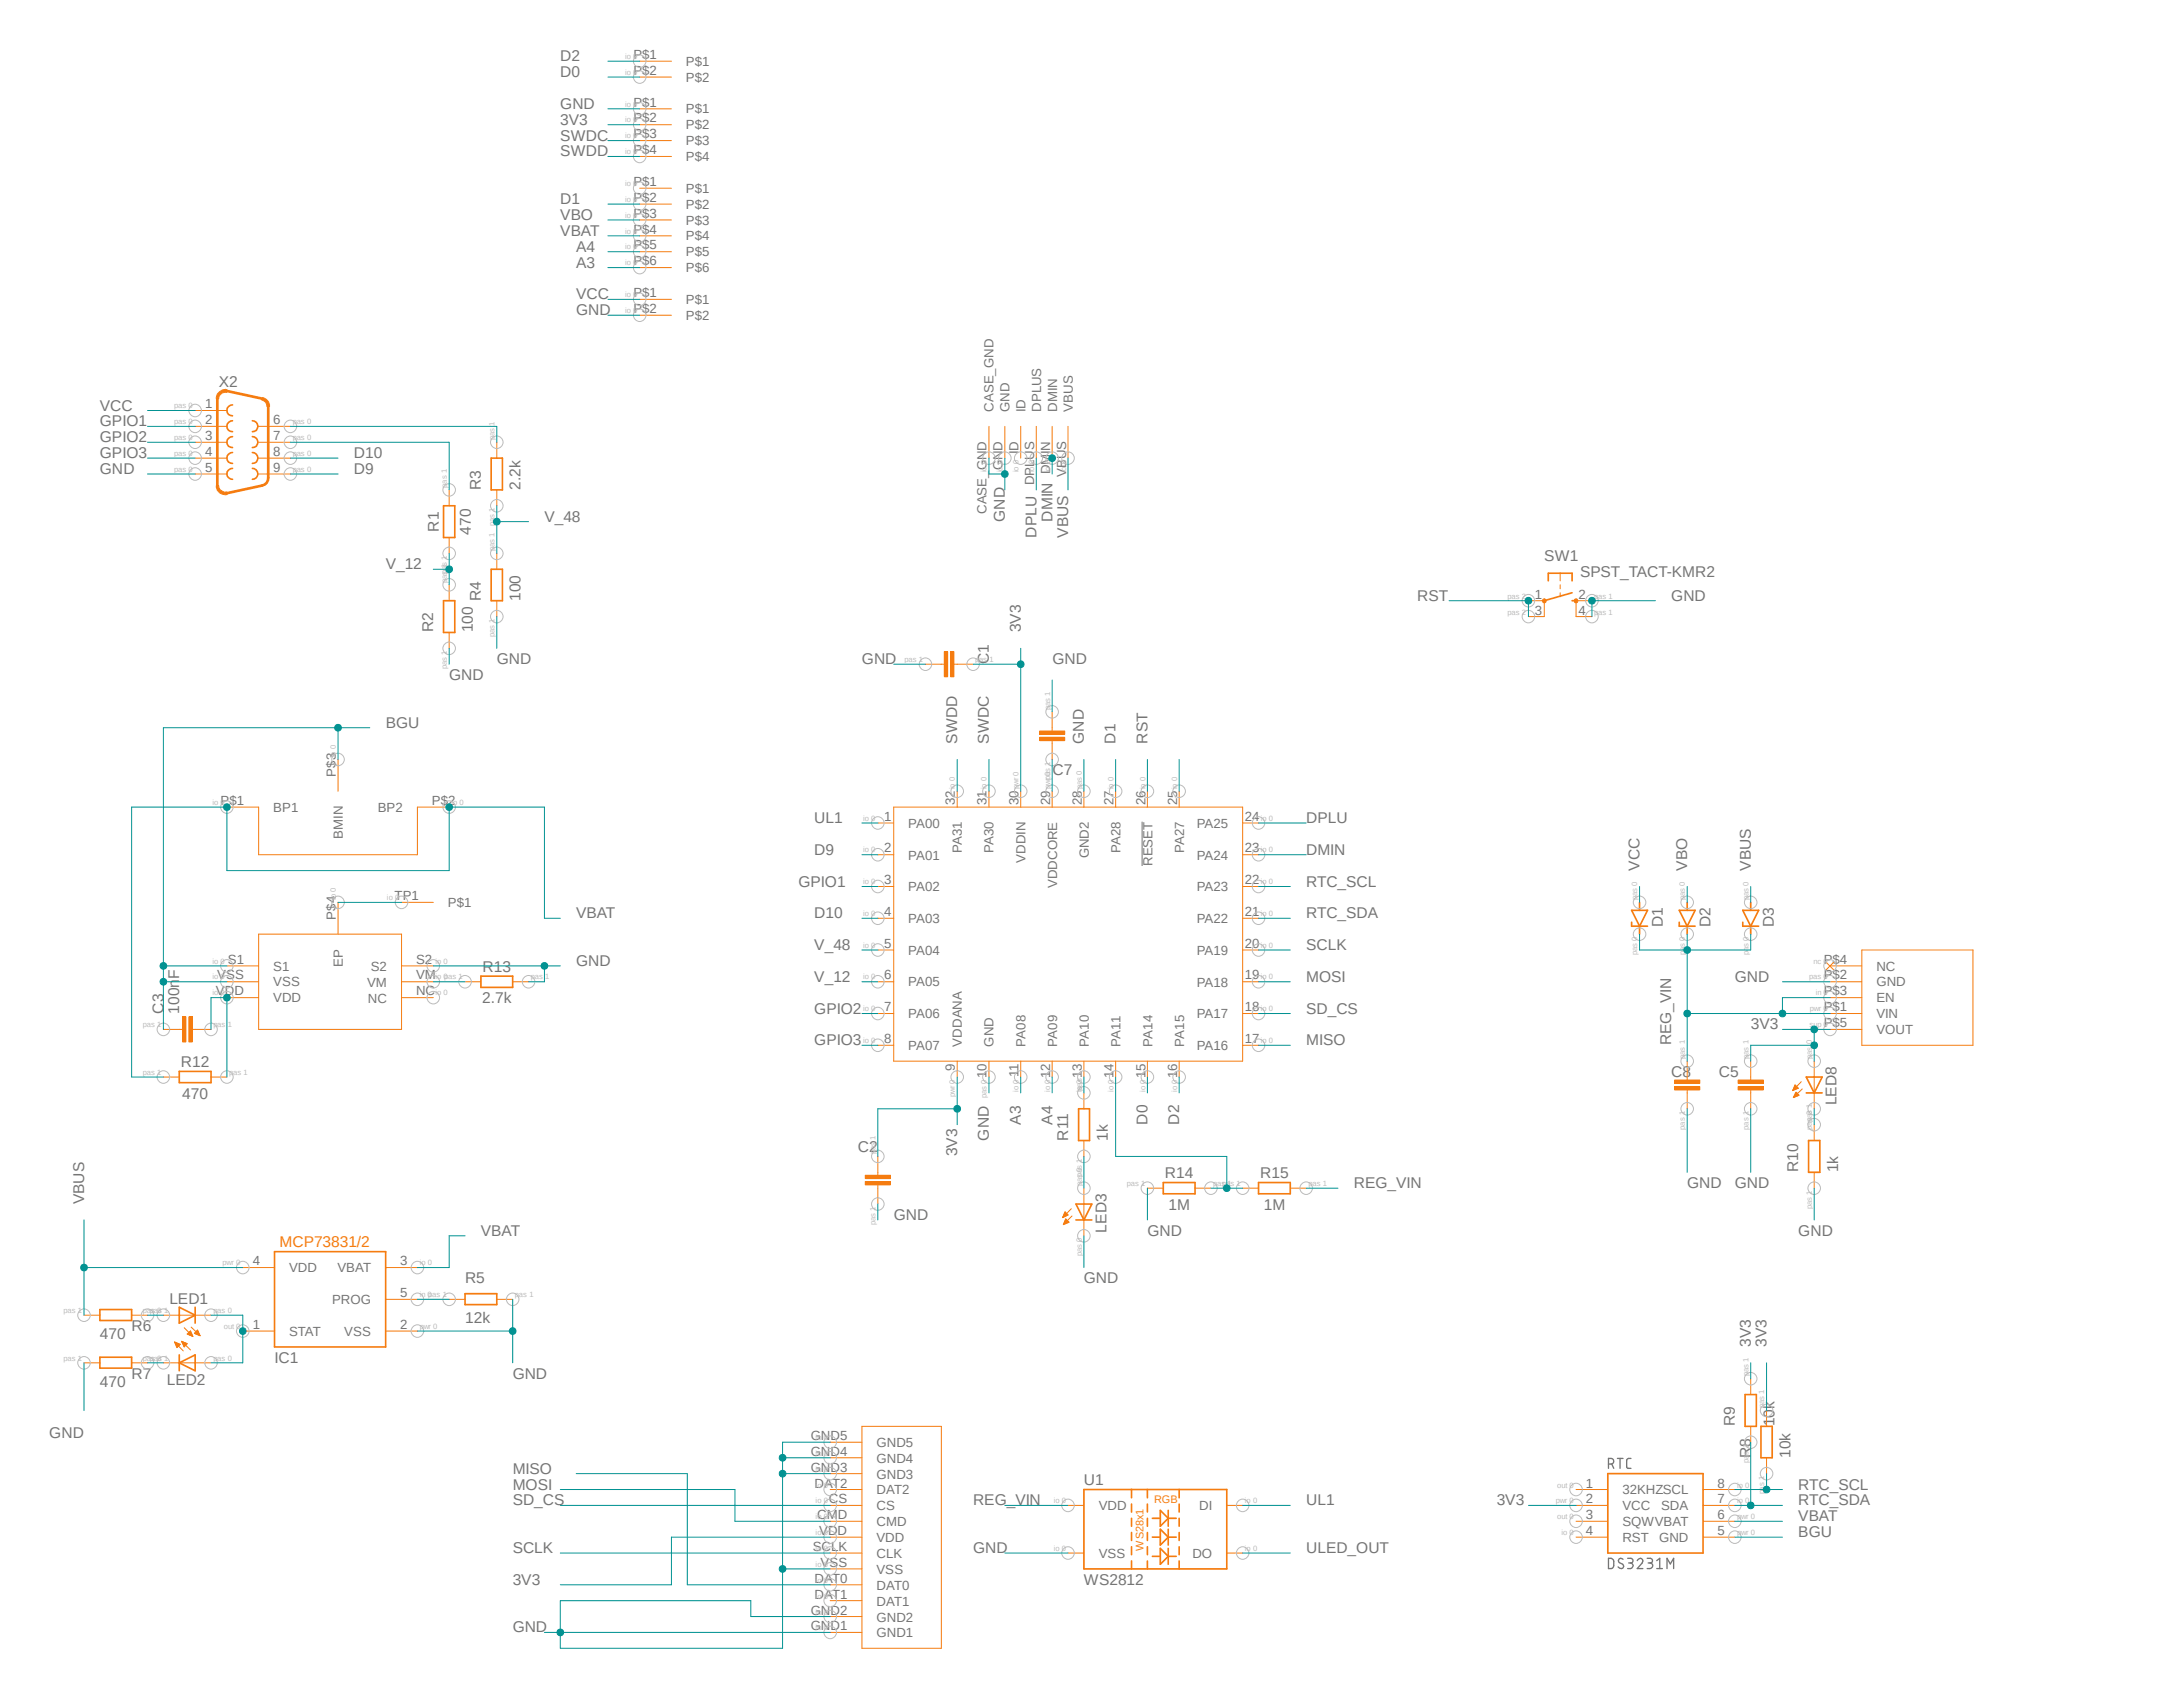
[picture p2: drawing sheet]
<svg xmlns="http://www.w3.org/2000/svg" width="279mm" height="216mm" viewBox="0 0 279 216" stroke-linecap="round" stroke-linejoin="round" font-family="sans-serif">
<defs><g id="words">
<g font-size="2" fill="#757575">
<text x="71.7" y="7.8">D2</text>
<text x="71.7" y="9.9">D0</text>
<text x="71.7" y="18">SWDC</text>
<text x="71.7" y="16">3V3</text>
<text x="71.7" y="13.9">GND</text>
<text x="71.7" y="20">SWDD</text>
<text x="71.7" y="28.2">VBO</text>
<text x="71.7" y="26.1">D1</text>
<text x="71.7" y="30.2">VBAT</text>
<text x="73.7" y="32.2">A4</text>
<text x="73.7" y="34.2">A3</text>
<text x="73.7" y="40.3">GND</text>
<text x="73.7" y="38.3">VCC</text>
<text x="12.8" y="52.5">VCC</text>
<text x="28" y="49.5">X2</text>
<text x="12.8" y="54.6">GPIO1</text>
<text x="12.8" y="56.6">GPIO2</text>
<text x="12.8" y="58.6">GPIO3</text>
<text x="45.3" y="58.6">D10</text>
<text x="12.8" y="60.7">GND</text>
<text x="45.3" y="60.7">D9</text>
<text x="61.6" y="62.7" transform="rotate(-90 61.6 62.7)">R3</text>
<text x="66.6" y="62.7" transform="rotate(-90 66.6 62.7)">2.2k</text>
<text x="56.2" y="68" transform="rotate(-90 56.2 68)">R1</text>
<text x="60.2" y="68.4" transform="rotate(-90 60.2 68.4)">470</text>
<text x="69.7" y="66.8">V_48</text>
<text x="128.6" y="66.8" transform="rotate(-90 128.6 66.8)">GND</text>
<text x="132.7" y="68.8" transform="rotate(-90 132.7 68.8)">DPLU</text>
<text x="134.7" y="66.8" transform="rotate(-90 134.7 66.8)">DMIN</text>
<text x="136.7" y="68.8" transform="rotate(-90 136.7 68.8)">VBUS</text>
<text x="197.7" y="71.8">SW1</text>
<text x="49.4" y="72.9">V_12</text>
<text x="61.6" y="76.9" transform="rotate(-90 61.6 76.9)">R4</text>
<text x="66.6" y="76.9" transform="rotate(-90 66.6 76.9)">100</text>
<text x="181.4" y="76.9">RST</text>
<text x="202.2" y="73.9">SPST_TACT-KMR2</text>
<text x="213.9" y="76.9">GND</text>
<text x="55.5" y="80.9" transform="rotate(-90 55.5 80.9)">R2</text>
<text x="60.5" y="80.9" transform="rotate(-90 60.5 80.9)">100</text>
<text x="130.6" y="80.9" transform="rotate(-90 130.6 80.9)">3V3</text>
<text x="57.5" y="87">GND</text>
<text x="63.6" y="85">GND</text>
<text x="110.3" y="85">GND</text>
<text x="126.6" y="85" transform="rotate(-90 126.6 85)">C1</text>
<text x="134.7" y="85">GND</text>
<text x="49.4" y="93.1">BGU</text>
<text x="122.5" y="95.2" transform="rotate(-90 122.5 95.2)">SWDD</text>
<text x="126.6" y="95.2" transform="rotate(-90 126.6 95.2)">SWDC</text>
<text x="138.7" y="95.2" transform="rotate(-90 138.7 95.2)">GND</text>
<text x="142.8" y="95.2" transform="rotate(-90 142.8 95.2)">D1</text>
<text x="146.9" y="95.2" transform="rotate(-90 146.9 95.2)">RST</text>
<text x="134.7" y="99.2">C7</text>
<text x="104.2" y="105.3">UL1</text>
<text x="167.2" y="105.3">DPLU</text>
<text x="102.2" y="113.5">GPIO1</text>
<text x="104.2" y="109.4">D9</text>
<text x="167.2" y="109.4">DMIN</text>
<text x="167.2" y="113.5">RTC_SCL</text>
<text x="209.8" y="111.4" transform="rotate(-90 209.8 111.4)">VCC</text>
<text x="215.9" y="111.4" transform="rotate(-90 215.9 111.4)">VBO</text>
<text x="224.1" y="111.4" transform="rotate(-90 224.1 111.4)">VBUS</text>
<text x="73.7" y="117.5">VBAT</text>
<text x="104.2" y="117.5">D10</text>
<text x="167.2" y="117.5">RTC_SDA</text>
<text x="212.8" y="118.7" transform="rotate(-90 212.8 118.7)">D1</text>
<text x="218.9" y="118.7" transform="rotate(-90 218.9 118.7)">D2</text>
<text x="227" y="118.7" transform="rotate(-90 227 118.7)">D3</text>
<text x="61.8" y="124.3">R13</text>
<text x="73.7" y="123.6">GND</text>
<text x="104.2" y="121.6">V_48</text>
<text x="104.2" y="125.6">V_12</text>
<text x="167.2" y="125.6">MOSI</text>
<text x="167.2" y="121.6">SCLK</text>
<text x="222" y="125.6">GND</text>
<text x="20.9" y="129.7" transform="rotate(-90 20.9 129.7)">C3</text>
<text x="22.9" y="129.7" transform="rotate(-90 22.9 129.7)">100nF</text>
<text x="61.7" y="128.4">2.7k</text>
<text x="104.2" y="129.7">GPIO2</text>
<text x="167.2" y="129.7">SD_CS</text>
<text x="224.1" y="131.7">3V3</text>
<text x="23.2" y="136.5">R12</text>
<text x="104.2" y="133.8">GPIO3</text>
<text x="167.2" y="133.8">MISO</text>
<text x="213.9" y="133.8" transform="rotate(-90 213.9 133.8)">REG_VIN</text>
<text x="213.9" y="137.8">C8</text>
<text x="220" y="137.8">C5</text>
<text x="23.3" y="140.6">470</text>
<text x="130.6" y="143.9" transform="rotate(-90 130.6 143.9)">A3</text>
<text x="134.7" y="143.9" transform="rotate(-90 134.7 143.9)">A4</text>
<text x="146.9" y="143.9" transform="rotate(-90 146.9 143.9)">D0</text>
<text x="150.9" y="143.9" transform="rotate(-90 150.9 143.9)">D2</text>
<text x="235" y="141.5" transform="rotate(-90 235 141.5)">LED8</text>
<text x="109.8" y="147.4">C2</text>
<text x="122.5" y="148" transform="rotate(-90 122.5 148)">3V3</text>
<text x="126.6" y="146" transform="rotate(-90 126.6 146)">GND</text>
<text x="136.7" y="146" transform="rotate(-90 136.7 146)">R11</text>
<text x="141.8" y="146" transform="rotate(-90 141.8 146)">1k</text>
<text x="10.8" y="154.1" transform="rotate(-90 10.8 154.1)">VBUS</text>
<text x="149.1" y="150.7">R14</text>
<text x="149.6" y="154.8">1M</text>
<text x="161.3" y="150.7">R15</text>
<text x="161.8" y="154.8">1M</text>
<text x="173.3" y="152.1">REG_VIN</text>
<text x="215.9" y="152.1">GND</text>
<text x="222" y="152.1">GND</text>
<text x="230.2" y="150" transform="rotate(-90 230.2 150)">R10</text>
<text x="235.2" y="150" transform="rotate(-90 235.2 150)">1k</text>
<text x="61.6" y="158.2">VBAT</text>
<text x="114.4" y="156.1">GND</text>
<text x="141.6" y="157.7" transform="rotate(-90 141.6 157.7)">LED3</text>
<text x="146.9" y="158.2">GND</text>
<text x="230.2" y="158.2">GND</text>
<text x="21.7" y="166.9">LED1</text>
<text x="59.5" y="164.3">R5</text>
<text x="138.7" y="164.3">GND</text>
<text x="12.8" y="171.4">470</text>
<text x="16.8" y="170.3">R6</text>
<text x="59.5" y="169.3">12k</text>
<text x="224.1" y="172.4" transform="rotate(-90 224.1 172.4)">3V3</text>
<text x="226.1" y="172.4" transform="rotate(-90 226.1 172.4)">3V3</text>
<text x="12.8" y="177.5">470</text>
<text x="16.8" y="176.4">R7</text>
<text x="21.3" y="177.2">LED2</text>
<text x="35.1" y="174.4">IC1</text>
<text x="65.6" y="176.4">GND</text>
<text x="6.3" y="184">GND</text>
<text x="222" y="182.5" transform="rotate(-90 222 182.5)">R9</text>
<text x="227.1" y="182.5" transform="rotate(-90 227.1 182.5)">10k</text>
<text x="65.6" y="188.6">MISO</text>
<text x="65.6" y="190.6">MOSI</text>
<text x="138.7" y="190">U1</text>
<text x="224.1" y="186.6" transform="rotate(-90 224.1 186.6)">R8</text>
<text x="229.1" y="186.6" transform="rotate(-90 229.1 186.6)">10k</text>
<text x="230.2" y="190.6">RTC_SCL</text>
<text x="65.6" y="192.7">SD_CS</text>
<text x="124.5" y="192.7">REG_VIN</text>
<text x="167.2" y="192.7">UL1</text>
<text x="191.6" y="192.7">3V3</text>
<text x="230.2" y="194.7">VBAT</text>
<text x="230.2" y="192.7">RTC_SDA</text>
<text x="230.2" y="196.7">BGU</text>
<text x="65.6" y="202.8">3V3</text>
<text x="65.6" y="198.8">SCLK</text>
<text x="124.5" y="198.8">GND</text>
<text x="138.7" y="202.8">WS2812</text>
<text x="167.2" y="198.8">ULED_OUT</text>
<text x="65.6" y="208.9">GND</text>
</g>
<text font-size="2" fill="#f57c10" x="35.8" y="159.6">MCP73831/2</text>
<g font-size="1.7" fill="#757575">
<text x="81.1" y="7.5">P$1</text>
<text x="81.1" y="9.6">P$2</text>
<text x="87.8" y="8.5">P$1</text>
<text x="87.8" y="10.5">P$2</text>
<text x="81.1" y="13.6">P$1</text>
<text x="81.1" y="15.7">P$2</text>
<text x="81.1" y="17.7">P$3</text>
<text x="87.8" y="14.5">P$1</text>
<text x="87.8" y="16.6">P$2</text>
<text x="81.1" y="19.7">P$4</text>
<text x="81.1" y="23.8">P$1</text>
<text x="87.8" y="18.6">P$3</text>
<text x="87.8" y="20.6">P$4</text>
<text x="81.1" y="25.8">P$2</text>
<text x="81.1" y="27.9">P$3</text>
<text x="81.1" y="29.9">P$4</text>
<text x="87.8" y="24.7">P$1</text>
<text x="87.8" y="26.7">P$2</text>
<text x="87.8" y="28.7">P$3</text>
<text x="81.1" y="31.9">P$5</text>
<text x="81.1" y="34">P$6</text>
<text x="87.8" y="30.8">P$4</text>
<text x="87.8" y="32.8">P$5</text>
<text x="87.8" y="34.8">P$6</text>
<text x="81.1" y="38">P$1</text>
<text x="81.1" y="40">P$2</text>
<text x="87.8" y="38.9">P$1</text>
<text x="87.8" y="40.9">P$2</text>
<text x="26.2" y="52.2">1</text>
<text x="127.2" y="52.7" transform="rotate(-90 127.2 52.7)">CASE_GND</text>
<text x="129.2" y="52.7" transform="rotate(-90 129.2 52.7)">GND</text>
<text x="131.2" y="52.7" transform="rotate(-90 131.2 52.7)">ID</text>
<text x="133.3" y="52.7" transform="rotate(-90 133.3 52.7)">DPLUS</text>
<text x="135.3" y="52.7" transform="rotate(-90 135.3 52.7)">DMIN</text>
<text x="137.3" y="52.7" transform="rotate(-90 137.3 52.7)">VBUS</text>
<text x="26.2" y="54.3">2</text>
<text x="26.2" y="56.3">3</text>
<text x="26.2" y="58.3">4</text>
<text x="35" y="54.3">6</text>
<text x="35" y="56.3">7</text>
<text x="35" y="58.3">8</text>
<text x="130.3" y="58.1" transform="rotate(-90 130.3 58.1)">ID</text>
<text x="26.2" y="60.4">5</text>
<text x="35" y="60.4">9</text>
<text x="126.3" y="65.8" transform="rotate(-90 126.3 65.8)">CASE_GND</text>
<text x="128.3" y="60.2" transform="rotate(-90 128.3 60.2)">GND</text>
<text x="132.4" y="62.1" transform="rotate(-90 132.4 62.1)">DPLUS</text>
<text x="134.4" y="60.7" transform="rotate(-90 134.4 60.7)">DMIN</text>
<text x="136.4" y="61.1" transform="rotate(-90 136.4 61.1)">VBUS</text>
<text x="196.4" y="76.6">1</text>
<text x="202" y="76.6">2</text>
<text x="196.4" y="78.7">3</text>
<text x="202" y="78.7">4</text>
<text x="43" y="99.4" transform="rotate(-90 43 99.4)">P$3</text>
<text x="28.2" y="103">P$1</text>
<text x="35" y="103.9">BP1</text>
<text x="43.9" y="107.3" transform="rotate(-90 43.9 107.3)">BMIN</text>
<text x="48.3" y="103.9">BP2</text>
<text x="55.3" y="103">P$2</text>
<text x="113.2" y="105.1">1</text>
<text x="116.2" y="106">PA00</text>
<text x="122.2" y="103" transform="rotate(-90 122.2 103)">32</text>
<text x="126.3" y="103" transform="rotate(-90 126.3 103)">31</text>
<text x="130.3" y="103" transform="rotate(-90 130.3 103)">30</text>
<text x="134.4" y="103" transform="rotate(-90 134.4 103)">29</text>
<text x="138.5" y="103" transform="rotate(-90 138.5 103)">28</text>
<text x="142.5" y="103" transform="rotate(-90 142.5 103)">27</text>
<text x="146.6" y="103" transform="rotate(-90 146.6 103)">26</text>
<text x="150.7" y="103" transform="rotate(-90 150.7 103)">25</text>
<text x="153.2" y="106">PA25</text>
<text x="159.3" y="105.1">24</text>
<text x="113.2" y="109.1">2</text>
<text x="113.2" y="113.2">3</text>
<text x="116.2" y="110">PA01</text>
<text x="123.1" y="109.2" transform="rotate(-90 123.1 109.2)">PA31</text>
<text x="127.2" y="109.2" transform="rotate(-90 127.2 109.2)">PA30</text>
<text x="131.2" y="110.4" transform="rotate(-90 131.2 110.4)">VDDIN</text>
<text x="135.3" y="113.7" transform="rotate(-90 135.3 113.7)">VDDCORE</text>
<text x="139.4" y="109.9" transform="rotate(-90 139.4 109.9)">GND2</text>
<text x="143.4" y="109.2" transform="rotate(-90 143.4 109.2)">PA28</text>
<text x="147.5" y="110.8" transform="rotate(-90 147.5 110.8)">RESET</text>
<text x="151.6" y="109.2" transform="rotate(-90 151.6 109.2)">PA27</text>
<text x="153.2" y="110">PA24</text>
<text x="159.3" y="113.2">22</text>
<text x="159.3" y="109.1">23</text>
<text x="43" y="117.7" transform="rotate(-90 43 117.7)">P$4</text>
<text x="50.5" y="115.2">TP1</text>
<text x="57.3" y="116.1">P$1</text>
<text x="113.2" y="117.2">4</text>
<text x="116.2" y="114.1">PA02</text>
<text x="116.2" y="118.2">PA03</text>
<text x="153.2" y="118.2">PA22</text>
<text x="153.2" y="114.1">PA23</text>
<text x="159.3" y="117.2">21</text>
<text x="27.8" y="125.3">VSS</text>
<text x="29.2" y="123.3">S1</text>
<text x="35" y="124.2">S1</text>
<text x="43.9" y="123.7" transform="rotate(-90 43.9 123.7)">EP</text>
<text x="47.5" y="124.2">S2</text>
<text x="53.3" y="123.3">S2</text>
<text x="53.3" y="125.3">VM</text>
<text x="113.2" y="121.3">5</text>
<text x="113.2" y="125.3">6</text>
<text x="116.2" y="122.2">PA04</text>
<text x="153.2" y="122.2">PA19</text>
<text x="159.3" y="125.3">19</text>
<text x="159.3" y="121.3">20</text>
<text x="233.4" y="123.3">P$4</text>
<text x="233.4" y="125.3">P$2</text>
<text x="240.2" y="124.2">NC</text>
<text x="27.6" y="127.4">VDD</text>
<text x="35" y="126.2">VSS</text>
<text x="35" y="128.3">VDD</text>
<text x="47" y="126.3">VM</text>
<text x="47.1" y="128.3">NC</text>
<text x="53.3" y="127.4">NC</text>
<text x="113.2" y="129.4">7</text>
<text x="116.2" y="126.2">PA05</text>
<text x="116.2" y="130.3">PA06</text>
<text x="153.2" y="130.3">PA17</text>
<text x="153.2" y="126.3">PA18</text>
<text x="159.3" y="129.4">18</text>
<text x="233.4" y="127.4">P$3</text>
<text x="233.4" y="129.4">P$1</text>
<text x="233.4" y="131.4">P$5</text>
<text x="240.2" y="126.2">GND</text>
<text x="240.2" y="128.3">EN</text>
<text x="240.2" y="130.3">VIN</text>
<text x="113.2" y="133.5">8</text>
<text x="116.2" y="134.4">PA07</text>
<text x="122.2" y="137" transform="rotate(-90 122.2 137)">9</text>
<text x="123.1" y="133.9" transform="rotate(-90 123.1 133.9)">VDDANA</text>
<text x="126.3" y="138" transform="rotate(-90 126.3 138)">10</text>
<text x="127.2" y="133.9" transform="rotate(-90 127.2 133.9)">GND</text>
<text x="130.3" y="137.8" transform="rotate(-90 130.3 137.8)">11</text>
<text x="131.2" y="133.9" transform="rotate(-90 131.2 133.9)">PA08</text>
<text x="134.4" y="138" transform="rotate(-90 134.4 138)">12</text>
<text x="135.3" y="133.9" transform="rotate(-90 135.3 133.9)">PA09</text>
<text x="138.5" y="138" transform="rotate(-90 138.5 138)">13</text>
<text x="139.4" y="133.9" transform="rotate(-90 139.4 133.9)">PA10</text>
<text x="142.5" y="138" transform="rotate(-90 142.5 138)">14</text>
<text x="143.4" y="133.9" transform="rotate(-90 143.4 133.9)">PA11</text>
<text x="146.6" y="138" transform="rotate(-90 146.6 138)">15</text>
<text x="147.5" y="133.9" transform="rotate(-90 147.5 133.9)">PA14</text>
<text x="150.7" y="138" transform="rotate(-90 150.7 138)">16</text>
<text x="151.6" y="133.9" transform="rotate(-90 151.6 133.9)">PA15</text>
<text x="153.2" y="134.4">PA16</text>
<text x="159.3" y="133.5">17</text>
<text x="240.2" y="132.3">VOUT</text>
<text x="32.3" y="161.9">4</text>
<text x="51.2" y="161.9">3</text>
<text x="37" y="162.8">VDD</text>
<text x="42.5" y="166.9">PROG</text>
<text x="43.2" y="162.8">VBAT</text>
<text x="51.2" y="166">5</text>
<text x="32.3" y="170.1">1</text>
<text x="37" y="170.9">STAT</text>
<text x="44.1" y="170.9">VSS</text>
<text x="51.2" y="170.1">2</text>
<text x="103.8" y="184.3">GND5</text>
<text x="112.2" y="185.2">GND5</text>
<text x="103.8" y="188.3">GND3</text>
<text x="103.8" y="186.3">GND4</text>
<text x="104.3" y="190.4">DAT2</text>
<text x="112.2" y="191.3">DAT2</text>
<text x="112.2" y="189.2">GND3</text>
<text x="112.2" y="187.2">GND4</text>
<text x="203" y="190.4">1</text>
<text x="207.6" y="191.3">32KHZSCL</text>
<text x="219.8" y="190.4">8</text>
<text x="104.6" y="194.4">CMD</text>
<text x="104.9" y="196.5">VDD</text>
<text x="106.1" y="192.4">CS</text>
<text x="112.2" y="197.4">VDD</text>
<text x="112.2" y="195.3">CMD</text>
<text x="112.2" y="193.3">CS</text>
<text x="140.6" y="193.3">VDD</text>
<text x="153.5" y="193.3">DI</text>
<text x="203" y="196.5">4</text>
<text x="203" y="194.4">3</text>
<text x="203" y="192.4">2</text>
<text x="207.6" y="197.4">RST</text>
<text x="207.6" y="195.3">SQWVBAT</text>
<text x="207.6" y="193.3">VCC</text>
<text x="212.3" y="197.4">GND</text>
<text x="212.6" y="193.3">SDA</text>
<text x="219.8" y="196.5">5</text>
<text x="219.8" y="192.4">7</text>
<text x="219.8" y="194.4">6</text>
<text x="104" y="198.5">SCLK</text>
<text x="104.3" y="202.6">DAT0</text>
<text x="105" y="200.5">VSS</text>
<text x="112.2" y="203.5">DAT0</text>
<text x="112.2" y="201.4">VSS</text>
<text x="112.2" y="199.4">CLK</text>
<text x="140.6" y="199.4">VSS</text>
<text x="152.6" y="199.4">DO</text>
<text x="103.8" y="208.7">GND1</text>
<text x="103.8" y="206.6">GND2</text>
<text x="104.3" y="204.6">DAT1</text>
<text x="112.2" y="209.5">GND1</text>
<text x="112.2" y="207.5">GND2</text>
<text x="112.2" y="205.5">DAT1</text>
</g>
<g font-size="1.4" fill="#f57c10">
<text x="147.7" y="192.3">RGB</text>
<text x="146.3" y="198.5" transform="rotate(-90 146.3 198.5)">WS28x1</text>
</g>
<g font-size="1" fill="#bbb">
<text x="80" y="7.5">io 0</text>
<text x="80" y="9.6">io 0</text>
<text x="80" y="13.6">io 0</text>
<text x="80" y="15.7">io 0</text>
<text x="80" y="17.7">io 0</text>
<text x="80" y="19.7">io 0</text>
<text x="80" y="23.8">io 0</text>
<text x="80" y="25.8">io 0</text>
<text x="80" y="27.9">io 0</text>
<text x="80" y="29.9">io 0</text>
<text x="80" y="31.9">io 0</text>
<text x="80" y="34">io 0</text>
<text x="80" y="38">io 0</text>
<text x="80" y="40">io 0</text>
<text x="22.3" y="52.2">pas 0</text>
<text x="22.3" y="54.3">pas 0</text>
<text x="22.3" y="56.3">pas 0</text>
<text x="22.3" y="58.3">pas 0</text>
<text x="37.5" y="54.3">pas 0</text>
<text x="37.5" y="56.3">pas 0</text>
<text x="37.5" y="58.3">pas 0</text>
<text x="63.3" y="56.3" transform="rotate(-90 63.3 56.3)">pas 1</text>
<text x="22.3" y="60.4">pas 0</text>
<text x="37.5" y="60.4">pas 0</text>
<text x="57.2" y="62.4" transform="rotate(-90 57.2 62.4)">pas 1</text>
<text x="126.3" y="60.5" transform="rotate(-90 126.3 60.5)">io 0</text>
<text x="128.3" y="60.5" transform="rotate(-90 128.3 60.5)">io 0</text>
<text x="130.3" y="60.5" transform="rotate(-90 130.3 60.5)">io 0</text>
<text x="132.4" y="60.5" transform="rotate(-90 132.4 60.5)">io 0</text>
<text x="134.4" y="60.5" transform="rotate(-90 134.4 60.5)">io 0</text>
<text x="136.4" y="60.5" transform="rotate(-90 136.4 60.5)">io 0</text>
<text x="63.3" y="70.5" transform="rotate(-90 63.3 70.5)">pas 1</text>
<text x="63.3" y="67.4" transform="rotate(-90 63.3 67.4)">pas 1</text>
<text x="57.2" y="74.6" transform="rotate(-90 57.2 74.6)">pas 1</text>
<text x="57.2" y="73.4" transform="rotate(-90 57.2 73.4)">pas 1</text>
<text x="193" y="76.6">pas 2</text>
<text x="204" y="76.6">pas 1</text>
<text x="63.3" y="81.6" transform="rotate(-90 63.3 81.6)">pas 1</text>
<text x="193" y="78.7">pas 2</text>
<text x="204" y="78.7">pas 1</text>
<text x="57.2" y="85.6" transform="rotate(-90 57.2 85.6)">pas 1</text>
<text x="115.8" y="84.8">pas 1</text>
<text x="124.8" y="84.8">pas 1</text>
<text x="134.4" y="90.8" transform="rotate(-90 134.4 90.8)">pas 1</text>
<text x="43" y="96.9" transform="rotate(-90 43 96.9)">io 0</text>
<text x="122.2" y="101" transform="rotate(-90 122.2 101)">io 0</text>
<text x="126.3" y="101" transform="rotate(-90 126.3 101)">io 0</text>
<text x="130.3" y="101" transform="rotate(-90 130.3 101)">pwr 0</text>
<text x="134.4" y="101" transform="rotate(-90 134.4 101)">pwr 0</text>
<text x="134.4" y="99.9" transform="rotate(-90 134.4 99.9)">pas 1</text>
<text x="138.5" y="101" transform="rotate(-90 138.5 101)">pas 0</text>
<text x="142.5" y="101" transform="rotate(-90 142.5 101)">io 0</text>
<text x="146.6" y="101" transform="rotate(-90 146.6 101)">io 0</text>
<text x="150.7" y="101" transform="rotate(-90 150.7 101)">io 0</text>
<text x="27.2" y="103">io 0</text>
<text x="57.8" y="103">io 0</text>
<text x="110.5" y="105.1">io 0</text>
<text x="161.4" y="105.1">io 0</text>
<text x="110.5" y="109.1">io 0</text>
<text x="110.5" y="113.2">io 0</text>
<text x="161.4" y="113.2">io 0</text>
<text x="161.4" y="109.1">io 0</text>
<text x="43" y="115.2" transform="rotate(-90 43 115.2)">io 0</text>
<text x="49.5" y="115.2">io 0</text>
<text x="110.5" y="117.2">io 0</text>
<text x="161.4" y="117.2">io 0</text>
<text x="209.5" y="115.2" transform="rotate(-90 209.5 115.2)">pas 0</text>
<text x="215.6" y="115.2" transform="rotate(-90 215.6 115.2)">pas 0</text>
<text x="223.8" y="115.2" transform="rotate(-90 223.8 115.2)">pas 0</text>
<text x="27.2" y="123.3">io 0</text>
<text x="27.2" y="125.3">io 0</text>
<text x="55.8" y="123.3">io 0</text>
<text x="55.8" y="125.3">io 0</text>
<text x="56.9" y="125.3">pas 1</text>
<text x="67.9" y="125.3">pas 1</text>
<text x="110.5" y="121.3">io 0</text>
<text x="110.5" y="125.3">io 0</text>
<text x="161.4" y="125.3">io 0</text>
<text x="161.4" y="121.3">io 0</text>
<text x="209.5" y="122.2" transform="rotate(-90 209.5 122.2)">pas 0</text>
<text x="215.6" y="122.2" transform="rotate(-90 215.6 122.2)">pas 0</text>
<text x="223.8" y="122.2" transform="rotate(-90 223.8 122.2)">pas 0</text>
<text x="231.6" y="125.3">pas 0</text>
<text x="232.1" y="123.3">nc 0</text>
<text x="18.3" y="131.4">pas 1</text>
<text x="27.2" y="127.4">io 0</text>
<text x="27.3" y="131.4">pas 1</text>
<text x="55.8" y="127.4">io 0</text>
<text x="110.5" y="129.4">io 0</text>
<text x="161.4" y="129.4">io 0</text>
<text x="231.6" y="131.4">sup 0</text>
<text x="231.6" y="129.4">pwr 0</text>
<text x="232.4" y="127.4">in 0</text>
<text x="18.3" y="137.5">pas 1</text>
<text x="29.3" y="137.5">pas 1</text>
<text x="110.5" y="133.5">io 0</text>
<text x="161.4" y="133.5">io 0</text>
<text x="215.6" y="135.5" transform="rotate(-90 215.6 135.5)">pas 1</text>
<text x="223.8" y="135.5" transform="rotate(-90 223.8 135.5)">pas 1</text>
<text x="231.9" y="135.5" transform="rotate(-90 231.9 135.5)">pas 0</text>
<text x="122.2" y="140.4" transform="rotate(-90 122.2 140.4)">pwr 0</text>
<text x="126.3" y="140.5" transform="rotate(-90 126.3 140.5)">pas 0</text>
<text x="130.3" y="139.7" transform="rotate(-90 130.3 139.7)">io 0</text>
<text x="134.4" y="139.7" transform="rotate(-90 134.4 139.7)">io 0</text>
<text x="138.5" y="139.7" transform="rotate(-90 138.5 139.7)">io 0</text>
<text x="138.5" y="139.6" transform="rotate(-90 138.5 139.6)">pas 1</text>
<text x="142.5" y="139.7" transform="rotate(-90 142.5 139.7)">io 0</text>
<text x="146.6" y="139.7" transform="rotate(-90 146.6 139.7)">io 0</text>
<text x="150.7" y="139.7" transform="rotate(-90 150.7 139.7)">io 0</text>
<text x="231.9" y="143.6" transform="rotate(-90 231.9 143.6)">pas 1</text>
<text x="112.1" y="147.7" transform="rotate(-90 112.1 147.7)">pas 1</text>
<text x="215.6" y="144.6" transform="rotate(-90 215.6 144.6)">pas 1</text>
<text x="223.8" y="144.6" transform="rotate(-90 223.8 144.6)">pas 1</text>
<text x="231.9" y="144.6" transform="rotate(-90 231.9 144.6)">pas 0</text>
<text x="138.5" y="151.8" transform="rotate(-90 138.5 151.8)">pas 0</text>
<text x="138.5" y="150.7" transform="rotate(-90 138.5 150.7)">pas 1</text>
<text x="144.2" y="151.8">pas 1</text>
<text x="155.3" y="151.8">pas 1</text>
<text x="156.4" y="151.8">pas 1</text>
<text x="167.5" y="151.8">pas 1</text>
<text x="231.9" y="154.7" transform="rotate(-90 231.9 154.7)">pas 1</text>
<text x="28.5" y="161.9">pwr 0</text>
<text x="53.7" y="161.9">io 0</text>
<text x="112.1" y="156.8" transform="rotate(-90 112.1 156.8)">pas 1</text>
<text x="138.5" y="160.8" transform="rotate(-90 138.5 160.8)">pas 0</text>
<text x="53.7" y="166">in 0pas 1</text>
<text x="65.9" y="166">pas 1</text>
<text x="8.1" y="168">pas 1</text>
<text x="18.3" y="168">pas 0</text>
<text x="19.2" y="168">pas 1</text>
<text x="27.3" y="168">pas 0</text>
<text x="28.7" y="170.1">out 0</text>
<text x="53.7" y="170.1">pwr 0</text>
<text x="8.1" y="174.1">pas 1</text>
<text x="18.3" y="174.1">pas 0</text>
<text x="19.2" y="174.1">pas 1</text>
<text x="27.3" y="174.1">pas 0</text>
<text x="223.8" y="176.1" transform="rotate(-90 223.8 176.1)">pas 1</text>
<text x="104.4" y="184.3">io 0</text>
<text x="225.8" y="180.2" transform="rotate(-90 225.8 180.2)">pas 1</text>
<text x="104.4" y="190.4">io 0</text>
<text x="104.4" y="188.3">io 0</text>
<text x="104.4" y="186.3">io 0</text>
<text x="199.3" y="190.4">out 0</text>
<text x="222.3" y="190.4">io 0</text>
<text x="223.8" y="187.2" transform="rotate(-90 223.8 187.2)">pas 1</text>
<text x="225.8" y="191.3" transform="rotate(-90 225.8 191.3)">pas 1</text>
<text x="104.4" y="196.5">io 0</text>
<text x="104.4" y="194.4">io 0</text>
<text x="104.4" y="192.4">io 0</text>
<text x="134.9" y="192.4">io 0</text>
<text x="159.3" y="192.4">io 0</text>
<text x="199.1" y="192.4">pwr 0</text>
<text x="199.3" y="194.4">out 0</text>
<text x="199.9" y="196.5">io 0</text>
<text x="222.3" y="196.5">pwr 0</text>
<text x="222.3" y="192.4">io 0</text>
<text x="222.3" y="194.4">pwr 0</text>
<text x="104.4" y="202.6">io 0</text>
<text x="104.4" y="200.5">io 0</text>
<text x="104.4" y="198.5">io 0</text>
<text x="134.9" y="198.5">io 0</text>
<text x="159.3" y="198.5">io 0</text>
<text x="104.4" y="208.7">io 0</text>
<text x="104.4" y="206.6">io 0</text>
<text x="104.4" y="204.6">io 0</text>
</g>
</g></defs>
<path d="M5.8 5.8l246.8 205.3M252.6 5.8l-246.8 205.3" fill="none" stroke="#fff" stroke-width=".13"/>
<g fill="none" stroke="#757575" stroke-width=".17">
<path d="M205.9 199.4h.3l.3 .2a1.07 1.07 0 0 1-.1 1.1h-.5zM205.9 187.4l.5-.1a.37 .37 0 0 0 .1-.4 .37 .37 0 0 0-.3-.3h-.3v1.3M206.3 187.4l.2 .5M207 186.6h.7M207.3 186.6v1.3M207.7 199.6a.32 .32 0 0 0-.4-.1 .32 .32 0 0 0-.1 .4l.5 .3a.3 .3 0 0 1 .1 .3 .3 .3 0 0 1-.3 .2l-.4-.2M208.3 199.4h.4l.3 .2-.1 .4h-.5M208.7 186.6h-.3l-.2 .2v1l.1 .1h.4M209.5 199.7a.39 .39 0 0 1 .7-.1v.4l-.7 .7h.8M210.8 199.4h.4l.3 .2-.1 .4h-.5M212 199.7l.4-.3v1.3M208.7 200a.34 .34 0 0 1 .3 .5l-.2 .2h-.5"/>
<path d="M211.2 200l.3 .2v.3l-.2 .2h-.5M212 200.7h.8M213.4 200.7v-1.3l.4 .8 .4-.8v1.3"/>
</g>
<path d="M146.2 105.2v5.6" fill="none" stroke="#757575" stroke-width=".13"/>
<g fill="none" stroke="#f57c10" stroke-width=".13">
<path d="M197.7 76.9v2M199.7 73.4v.9M199.7 74.8v.6M199.7 75.9v.5M201.7 76.9v2M112.4 105.3h2M112.4 109.4h2M112.4 113.5h2M112.4 117.5h2M114.4 103.3h44.6v32.5h-44.6zM122.5 101.3v2M126.6 101.3v2"/>
<path d="M130.6 101.3v2M134.7 101.3v2M138.7 101.3v2M142.8 101.3v2M146.9 101.3v2M150.9 101.3v2M159 105.3h2.1M159 109.4h2.1M159 113.5h2.1M159 117.5h2.1M112.4 121.6h2M112.4 125.6h2"/>
<path d="M112.4 129.7h2M112.4 133.8h2M122.5 135.8v2M126.6 135.8v2M130.6 135.8v2M134.7 135.8v2M138.7 135.8v2M142.8 135.8v2M146.9 135.8v2M150.9 135.8v2M159 121.6h2.1M159 125.6h2.1"/>
<path d="M159 129.7h2.1M159 133.8h2.1M136.7 192.7h2M136.7 198.8h2M157 192.7h2M157 198.8h2"/>
</g>
<g fill="none" stroke="#f57c10" stroke-width=".21">
<path d="M198.2 74.3v-.9h3v.9M201.2 76.9h.5M201.2 75.9l-3.5 1M138.7 190.6h18.3v10.2h-18.3zM144.8 190.6v1.1M144.8 192.5v1M144.8 194.3v1M144.8 196.1v1M144.8 198v1M144.8 199.8v1M146.9 190.6v1.1M146.9 192.5v1"/>
<path d="M146.9 194.3v1M146.9 196.1v1M146.9 198v1M146.9 199.8v1M147.5 196.7h1M147.5 199.2h1M147.5 194.3h1M148.5 193.3l1 1-1 1zM148.5 195.7l1 1-1 1zM148.5 198.2l1 1-1 1zM149.5 193.3v2M149.5 195.7v2"/>
<path d="M149.5 198.2v2M149.5 196.7h1M149.5 199.2h1M149.5 194.3h1M150.9 190.6v1.1M150.9 192.5v1M150.9 194.3v1M150.9 196.1v1M150.9 198v1M150.9 199.8v1"/>
</g>
<path d="M197.5 76.7l.2-.1 .1 .1 .1 .2-.1 .2-.1 .1-.2-.1-.1-.2z" fill-rule="evenodd" fill="#f57c10"/>
<path d="M197.5 76.7l.2-.1 .1 .1 .1 .2-.1 .2-.1 .1-.2-.1-.1-.2z" fill="none" stroke="#f57c10" stroke-width=".13"/>
<path d="M201.5 76.7l.2-.1 .2 .1 .1 .2-.1 .2-.2 .1-.2-.1v-.2z" fill-rule="evenodd" fill="#f57c10"/>
<g fill="none" stroke="#f57c10" stroke-width=".13">
<path d="M63.6 56.6v2M57.5 74.8v2.1M63.6 62.7v2M63.6 70.8v2.1M63.6 76.9v2M195.6 76.9h2.1M195.6 78.9h2.1M201.5 76.7l.2-.1 .2 .1 .1 .2-.1 .2-.2 .1-.2-.1v-.2zM201.7 76.9h2.1M201.7 78.9h2.1M57.5 80.9v2.1M133.1 94.4h3.2v.4h-3.2z"/>
<path d="M133.1 93.6h3.2v.4h-3.2zM134.7 91.1v2.5M134.7 94.8v2.4M138.7 139.9v2M214.3 139.1h3.3v.4h-3.3zM214.3 138.2h3.3v.4h-3.3zM215.9 135.8v2.5M215.9 139.4v2.5M222.5 139.1h3.2v.4h-3.2zM222.5 138.2h3.2v.4h-3.2zM224.1 135.8v2.5M224.1 139.4v2.5"/>
<path d="M229.4 139.5h.1M229.5 139.4h.2M229.5 139.4h.3M229.5 139.3h.5M229.6 139.3h.5M229.6 139.2h.5M229.6 139.1h.4M229.7 139.1h.3M229.7 139h.3M229.7 139h.2M229.7 138.9l.5 .4-.8 .3zM229.7 138.9h.1"/>
<path d="M229.7 140h.4M229.8 140h.2M229.8 139.9h.2M229.8 139.8h.1M229.9 139.8l.4 .4-.8 .3zM230.5 138.4l-1.1 1.2M230.7 139.4l-1.2 1.1M232.2 135.8v6.1M136 155.8h.1M136 155.7h.2M136.1 155.7h.3M136.1 155.6h.4"/>
<path d="M136.1 155.5h.5M136.1 156.7h.1M136.1 155.5h.6M136.1 156.6h.2M136.2 155.4h.5M136.2 155.4h.4M136.2 156.6h.2M136.2 156.5h.4M136.2 155.3h.3M136.2 155.2h.2M136.2 156.5h.5M136.2 156.4h.6"/>
<path d="M136.3 155.2h.1M136.3 156.3h.4M136.3 156.2h.3M136.4 156.2h.2M136.4 156.1h.1M136.4 156l.4 .4-.7 .3zM136.4 156h.1M136.7 155.5l-.4-.4-.3 .7M136.7 155.5l-.7 .3M137.1 154.7l-1.1 1.1M137.2 155.6l-1.1 1.1M138.7 146v2"/>
<path d="M138.7 152.1v6.1M229.6 140.4h.1M229.6 140.4h.2M229.6 140.3h.3M229.7 140.3h.4M229.7 140.2h.5M229.7 140.1h.5M232.2 143.9v2.1M232.2 150v2.1M10.8 168.3h2M10.8 174.4h2M16.8 168.3h2.1"/>
<path d="M16.8 174.4h2.1M20.9 168.3h6.1M20.9 174.4h6.1M22.4 171.7l1.1 1.2M22.4 171.8h.1M22.4 171.7l.7 .3M22.4 171.7l.2 .8 .5-.5M22.4 171.9h.2M22.4 172h.5M22.4 172h.4M22.5 172h.6M22.5 172.2h.4"/>
<path d="M22.5 172.1h.5M22.6 172.3h.2M22.6 172.3h.3M22.6 172.4h.1M23.2 171.7l1.2 1.1M23.2 171.7l.8 .3-.4 .4zM23.3 171.7h.2M23.3 171.7h.1M23.3 171.8h.3M23.4 172h.5M23.4 171.9h.4M23.5 172.1h.3"/>
<path d="M23.5 172h.4M23.5 172.3h.2M23.5 172.2h.2M23.5 172.3h.1M23.6 169.9l1.1 1.1M24 170.7h.6M24 170.8h.6M24 170.6h.5M24.1 170.6h.4M24.2 170.5h.3M24.2 170.9h.4M24.2 170.5h.2"/>
<path d="M24.3 170.4h.1M24.3 170.3h.1M24.3 170.9h.3M24.4 170.3l-.4 .4 .7 .3M24.4 170.3l.3 .7M24.5 169.8l1.1 1.1M24.5 171h.1M24.6 171h.1M24.9 170.6h.6M24.9 170.6h.5M25 170.5h.4M25.1 170.7h.4"/>
<path d="M25.1 170.5h.3M25.1 170.4h.3M25.2 170.3h.2M25.2 170.8h.3M25.2 170.3h.1M25.3 170.2l.3 .7-.7-.3zM25.4 170.9h.2M25.5 170.9h.1M31.1 170.3h4M31.1 162.2h4M49.4 170.3h4M49.4 162.2h4"/>
<path d="M49.4 166.3h4M57.5 166.3h2M63.6 166.3h2M224.1 176.4v2.1M224.1 182.5v2.1M226.1 180.5v2M226.1 186.6v2"/>
</g>
<g fill="none" stroke="#f57c10" stroke-width=".21">
<path d="M29.8 53.8a.7 .7 0 0 0-.8 .7 .7 .7 0 0 0 .8 .7M29.8 51.8a.7 .7 0 0 0-.8 .7 .7 .7 0 0 0 .8 .7M29.8 55.9a.7 .7 0 0 0-.8 .7 .7 .7 0 0 0 .8 .7M29.8 57.9a.7 .7 0 0 0-.8 .7 .7 .7 0 0 0 .8 .7M29.8 59.9a.7 .7 0 0 0-.8 .7 .7 .7 0 0 0 .8 .7M32.3 53.8a.7 .7 0 0 1 .7 .7 .7 .7 0 0 1-.7 .7M32.3 57.9a.7 .7 0 0 1 .7 .7 .7 .7 0 0 1-.7 .7M32.3 55.9a.7 .7 0 0 1 .7 .7 .7 .7 0 0 1-.7 .7M32.3 59.9a.7 .7 0 0 1 .7 .7 .7 .7 0 0 1-.7 .7M62.9 58.6h1.4v4.1h-1.4zM56.8 76.9h1.4v4h-1.4zM62.9 72.9h1.4v4h-1.4z"/>
<path d="M208.8 116.5h2.1l-1.1 2zM208.8 118v.5h2.1M209.8 115.5v1M209.8 118.5v1M214.9 118v.5h2.1M214.9 116.5h2.1l-1.1 2zM215.9 115.5v1M215.9 118.5v1M223.1 118v.5h2M223.1 116.5h2l-1 2zM224.1 115.5v1M224.1 118.5v1"/>
<path d="M231.2 137.8h2l-1 2.1zM231.2 139.9h2M137.7 154.1h2l-1 2zM137.7 156.1h2M138 141.9h1.4v4.1h-1.4zM231.5 146h1.4v4h-1.4zM12.8 167.6h4v1.4h-4zM12.8 173.7h4v1.4h-4zM22.9 167.3l2.1 1-2.1 1zM22.9 174.4l2.1-1v2zM22.9 173.4v2M25 167.3v2"/>
<path d="M35.1 160.2h14.3v12.2h-14.3zM59.5 165.6h4.1v1.4h-4.1zM223.4 178.5h1.4v4h-1.4zM225.4 182.5h1.4v4.1h-1.4z"/>
</g>
<path d="M133.1 94.6h3.2M133.1 93.8h3.2M214.3 139.3h3.3M214.3 138.4h3.3M222.5 139.3h3.2M222.5 138.4h3.2" fill="none" stroke="#f57c10" stroke-width=".42"/>
<path d="M28.1 50.1l.3-.2 .5-.1 .2 .1-.1 .3a.88 .88 0 0 0-1 .9h-.3v-.3l.1-.4z" fill-rule="evenodd" fill="#f57c10"/>
<path d="M27.8 50.4a1.09 1.09 0 0 1 1.3-.5l-.1 .3a.88 .88 0 0 0-1 .9h-.3z" fill="none" stroke="#f57c10" stroke-width=".13"/>
<path d="M29 50l4.5 1" fill="none" stroke="#f57c10" stroke-width=".34"/>
<path d="M33.6 50.9a1.1 1.1 0 0 1 .9 1.1h-.3a.8 .8 0 0 0-.7-.8z" fill-rule="evenodd" fill="#f57c10"/>
<path d="M33.6 50.9a1.1 1.1 0 0 1 .9 1.1h-.3a.8 .8 0 0 0-.7-.8z" fill="none" stroke="#f57c10" stroke-width=".13"/>
<path d="M27.8 51.1v11M34.3 52v9.1a.95 .95 0 0 1-.8 1l-4.5 1" fill="none" stroke="#f57c10" stroke-width=".34"/>
<path d="M27.7 62.1h.3a.84 .84 0 0 0 1 .8l.1 .4a1.13 1.13 0 0 1-1.4-1.2z" fill-rule="evenodd" fill="#f57c10"/>
<g fill="none" stroke="#f57c10" stroke-width=".13">
<path d="M81.9 13.9h4M81.9 16h4M81.9 18h4M81.9 7.8h4M81.9 9.9h4M81.9 20h4M81.9 24.1h4M81.9 26.1h4M81.9 28.2h4M81.9 30.2h4M81.9 32.2h4M81.9 34.2h4"/>
<path d="M81.9 38.3h4M25 52.5h4M25 54.6h4M25 56.6h4M25 58.6h4M33.1 54.6h4.1M33.1 56.6h4.1M33.1 58.6h4.1M81.9 40.3h4M126.6 54.6v4M128.6 54.6v4M130.6 54.6v4"/>
<path d="M132.6 54.6v4M134.7 54.6v4M136.7 54.6v4M25 60.7h4M27.7 62.1h.3a.84 .84 0 0 0 1 .8l.1 .4a1.13 1.13 0 0 1-1.4-1.2zM33.1 60.7h4.1M57.5 62.7v2M57.5 68.8v2M43.3 97.2v4.1M118.4 85h2.5M120.9 83.4h.4v3.2h-.4zM121.7 83.4h.4v3.2h-.4z"/>
<path d="M122.1 85h2.4M29 103.3h4.1v6.1h20.3v-6.1h4.1M33.1 119.5h18.3v12.2h-18.3zM43.3 115.5v4M51.4 115.5h4.1M20.9 131.7h2.5M20.9 137.8h2M23.4 130.1h.4v3.2h-.4zM24.2 130.1h.4v3.2h-.4zM24.6 131.7h2.4M27 137.8h2M29 123.6h4.1"/>
<path d="M29 125.6h4.1M29 127.7h4.1M51.4 123.6h4.1M51.4 125.6h4.1M51.4 127.7h4.1M59.5 125.6h2.1M65.6 125.6h2M233.7 123.1l1 1M234.2 123.6h4.1M234.2 125.6h4.1M234.2 127.7h4.1M234.2 131.7h4.1"/>
<path d="M234.2 129.7h4.1M234.7 123.1l-1 1M238.3 121.6h14.2v12.2h-14.2zM110.7 150.4h3.3v.4h-3.3zM110.7 151.2h3.3v.4h-3.3zM112.4 148v2.4M112.4 151.6v2.5M146.9 152.1h2M153 152.1h2M159 152.1h2.1M165.1 152.1h2.1M106.3 198.8h4"/>
<path d="M106.3 196.7h4M106.3 194.7h4M106.3 192.7h4M106.3 190.6h4M106.3 188.6h4M106.3 186.6h4M106.3 184.6h4M110.3 182.5h10.2v28.4h-10.2zM201.7 196.7h4.1M201.7 194.7h4.1M201.7 192.7h4.1M201.7 190.6h4.1"/>
<path d="M218 196.7h4M218 194.7h4M218 192.7h4M218 190.6h4M106.3 208.9h4M106.3 206.9h4M106.3 204.9h4M106.3 202.8h4M106.3 200.8h4"/>
</g>
<path d="M121.1 83.4v3.2M121.9 83.4v3.2M23.6 130.1v3.2M24.4 130.1v3.2M110.7 150.6h3.3M110.7 151.4h3.3" fill="none" stroke="#f57c10" stroke-width=".42"/>
<path d="M56.8 64.7h1.4v4.1h-1.4zM22.9 137.1h4.1v1.5h-4.1zM61.6 124.9h4v1.5h-4zM148.9 151.3h4.1v1.5h-4.1zM161.1 151.3h4v1.5h-4zM205.8 188.6h12.2v10.2h-12.2z" fill="none" stroke="#f57c10" stroke-width=".21"/>
<g fill="none" stroke="#bbb" stroke-width=".13">
<circle cx="81.9" cy="7.8" r=".8"/>
<circle cx="81.9" cy="16" r=".8"/>
<circle cx="81.9" cy="9.9" r=".8"/>
<circle cx="81.9" cy="13.9" r=".8"/>
<circle cx="81.9" cy="18" r=".8"/>
<circle cx="81.9" cy="24.1" r=".8"/>
<circle cx="81.9" cy="32.2" r=".8"/>
<circle cx="81.9" cy="28.2" r=".8"/>
<circle cx="81.9" cy="38.3" r=".8"/>
<circle cx="81.9" cy="26.1" r=".8"/>
<circle cx="81.9" cy="34.2" r=".8"/>
<circle cx="81.9" cy="20" r=".8"/>
<circle cx="81.9" cy="30.2" r=".8"/>
<circle cx="25" cy="56.6" r=".8"/>
<circle cx="25" cy="54.6" r=".8"/>
<circle cx="25" cy="58.6" r=".8"/>
<circle cx="25" cy="52.5" r=".8"/>
<circle cx="37.2" cy="56.6" r=".8"/>
<circle cx="37.2" cy="54.6" r=".8"/>
<circle cx="37.2" cy="58.6" r=".8"/>
<circle cx="63.6" cy="56.6" r=".8"/>
<circle cx="81.9" cy="40.3" r=".8"/>
<circle cx="126.6" cy="58.6" r=".8"/>
<circle cx="128.6" cy="58.6" r=".8"/>
<circle cx="130.6" cy="58.6" r=".8"/>
<circle cx="132.6" cy="58.6" r=".8"/>
<circle cx="134.7" cy="58.6" r=".8"/>
<circle cx="136.7" cy="58.6" r=".8"/>
<circle cx="25" cy="60.7" r=".8"/>
<circle cx="37.2" cy="60.7" r=".8"/>
<circle cx="57.5" cy="70.8" r=".8"/>
<circle cx="57.5" cy="62.7" r=".8"/>
<circle cx="57.5" cy="74.8" r=".8"/>
<circle cx="63.6" cy="78.9" r=".8"/>
<circle cx="63.6" cy="64.7" r=".8"/>
<circle cx="63.6" cy="70.8" r=".8"/>
<circle cx="195.6" cy="78.9" r=".8"/>
<circle cx="195.6" cy="76.9" r=".8"/>
<circle cx="203.8" cy="76.9" r=".8"/>
<circle cx="203.8" cy="78.9" r=".8"/>
<circle cx="43.3" cy="97.2" r=".8"/>
<circle cx="57.5" cy="83" r=".8"/>
<circle cx="118.5" cy="85" r=".8"/>
<circle cx="124.6" cy="85" r=".8"/>
<circle cx="134.7" cy="91.1" r=".8"/>
<circle cx="134.7" cy="97.2" r=".8"/>
<circle cx="29" cy="103.3" r=".8"/>
<circle cx="43.3" cy="115.5" r=".8"/>
<circle cx="51.4" cy="115.5" r=".8"/>
<circle cx="57.5" cy="103.3" r=".8"/>
<circle cx="112.4" cy="113.5" r=".8"/>
<circle cx="112.4" cy="105.3" r=".8"/>
<circle cx="112.4" cy="109.4" r=".8"/>
<circle cx="112.4" cy="117.5" r=".8"/>
<circle cx="122.5" cy="101.3" r=".8"/>
<circle cx="126.6" cy="101.3" r=".8"/>
<circle cx="130.6" cy="101.3" r=".8"/>
<circle cx="134.7" cy="101.3" r=".8"/>
<circle cx="138.7" cy="101.3" r=".8"/>
<circle cx="142.8" cy="101.3" r=".8"/>
<circle cx="146.9" cy="101.3" r=".8"/>
<circle cx="150.9" cy="101.3" r=".8"/>
<circle cx="161.1" cy="113.5" r=".8"/>
<circle cx="161.1" cy="109.4" r=".8"/>
<circle cx="161.1" cy="117.5" r=".8"/>
<circle cx="161.1" cy="105.3" r=".8"/>
<circle cx="209.9" cy="115.5" r=".8"/>
<circle cx="209.9" cy="119.6" r=".8"/>
<circle cx="215.9" cy="115.5" r=".8"/>
<circle cx="215.9" cy="119.6" r=".8"/>
<circle cx="224.1" cy="115.5" r=".8"/>
<circle cx="224.1" cy="119.6" r=".8"/>
<circle cx="20.9" cy="131.7" r=".8"/>
<circle cx="20.9" cy="137.8" r=".8"/>
<circle cx="27" cy="131.7" r=".8"/>
<circle cx="29" cy="123.6" r=".8"/>
<circle cx="29" cy="125.6" r=".8"/>
<circle cx="29" cy="137.8" r=".8"/>
<circle cx="29" cy="127.7" r=".8"/>
<circle cx="55.5" cy="125.6" r=".8"/>
<circle cx="55.5" cy="123.6" r=".8"/>
<circle cx="55.5" cy="127.7" r=".8"/>
<circle cx="59.5" cy="125.6" r=".8"/>
<circle cx="67.7" cy="125.6" r=".8"/>
<circle cx="112.4" cy="121.6" r=".8"/>
<circle cx="112.4" cy="129.7" r=".8"/>
<circle cx="112.4" cy="125.6" r=".8"/>
<circle cx="112.4" cy="133.8" r=".8"/>
<circle cx="122.5" cy="137.8" r=".8"/>
<circle cx="126.6" cy="137.8" r=".8"/>
<circle cx="130.6" cy="137.8" r=".8"/>
<circle cx="134.7" cy="137.8" r=".8"/>
<circle cx="138.7" cy="137.8" r=".8"/>
<circle cx="138.7" cy="139.9" r=".8"/>
<circle cx="142.8" cy="137.8" r=".8"/>
<circle cx="146.9" cy="137.8" r=".8"/>
<circle cx="150.9" cy="137.8" r=".8"/>
<circle cx="161.1" cy="121.6" r=".8"/>
<circle cx="161.1" cy="129.7" r=".8"/>
<circle cx="161.1" cy="125.6" r=".8"/>
<circle cx="161.1" cy="133.8" r=".8"/>
<circle cx="215.9" cy="135.8" r=".8"/>
<circle cx="224.1" cy="135.8" r=".8"/>
<circle cx="232.2" cy="135.8" r=".8"/>
<circle cx="234.2" cy="131.7" r=".8"/>
<circle cx="234.2" cy="129.7" r=".8"/>
<circle cx="234.2" cy="125.6" r=".8"/>
<circle cx="234.2" cy="123.6" r=".8"/>
<circle cx="234.2" cy="127.7" r=".8"/>
<circle cx="112.4" cy="154.1" r=".8"/>
<circle cx="112.4" cy="148" r=".8"/>
<circle cx="138.7" cy="148" r=".8"/>
<circle cx="138.7" cy="158.2" r=".8"/>
<circle cx="138.7" cy="152.1" r=".8"/>
<circle cx="146.9" cy="152.1" r=".8"/>
<circle cx="155" cy="152.1" r=".8"/>
<circle cx="159.1" cy="152.1" r=".8"/>
<circle cx="167.2" cy="152.1" r=".8"/>
<circle cx="215.9" cy="141.9" r=".8"/>
<circle cx="224.1" cy="141.9" r=".8"/>
<circle cx="232.2" cy="143.9" r=".8"/>
<circle cx="232.2" cy="141.9" r=".8"/>
<circle cx="232.2" cy="152.1" r=".8"/>
<circle cx="10.8" cy="168.3" r=".8"/>
<circle cx="10.8" cy="174.4" r=".8"/>
<circle cx="18.9" cy="168.3" r=".8"/>
<circle cx="18.9" cy="174.4" r=".8"/>
<circle cx="20.9" cy="168.3" r=".8"/>
<circle cx="20.9" cy="174.4" r=".8"/>
<circle cx="27" cy="168.3" r=".8"/>
<circle cx="27" cy="174.4" r=".8"/>
<circle cx="31.1" cy="170.4" r=".8"/>
<circle cx="31.1" cy="162.2" r=".8"/>
<circle cx="53.4" cy="162.2" r=".8"/>
<circle cx="53.4" cy="166.3" r=".8"/>
<circle cx="53.4" cy="170.4" r=".8"/>
<circle cx="57.5" cy="166.3" r=".8"/>
<circle cx="65.6" cy="166.3" r=".8"/>
<circle cx="224.1" cy="176.4" r=".8"/>
<circle cx="106.3" cy="196.7" r=".8"/>
<circle cx="106.3" cy="190.6" r=".8"/>
<circle cx="106.3" cy="198.8" r=".8"/>
<circle cx="106.3" cy="188.6" r=".8"/>
<circle cx="106.3" cy="186.6" r=".8"/>
<circle cx="106.3" cy="184.6" r=".8"/>
<circle cx="106.3" cy="194.7" r=".8"/>
<circle cx="106.3" cy="192.7" r=".8"/>
<circle cx="136.7" cy="198.8" r=".8"/>
<circle cx="136.7" cy="192.7" r=".8"/>
<circle cx="159.1" cy="192.7" r=".8"/>
<circle cx="159.1" cy="198.8" r=".8"/>
<circle cx="201.7" cy="190.6" r=".8"/>
<circle cx="201.7" cy="194.7" r=".8"/>
<circle cx="201.7" cy="192.7" r=".8"/>
<circle cx="201.7" cy="196.7" r=".8"/>
<circle cx="222" cy="192.7" r=".8"/>
<circle cx="222" cy="196.7" r=".8"/>
<circle cx="222" cy="194.7" r=".8"/>
<circle cx="222" cy="190.6" r=".8"/>
<circle cx="224.1" cy="184.6" r=".8"/>
<circle cx="226.1" cy="180.5" r=".8"/>
<circle cx="226.1" cy="188.6" r=".8"/>
<circle cx="106.3" cy="204.9" r=".8"/>
<circle cx="106.3" cy="208.9" r=".8"/>
<circle cx="106.3" cy="206.9" r=".8"/>
<circle cx="106.3" cy="202.8" r=".8"/>
<circle cx="106.3" cy="200.8" r=".8"/>
</g>
<path d="M136.7 58.6v4.1M224.1 113.5v2M10.8 156.1v12.2M10.8 162.2h20.3" fill="none" stroke="#009292" stroke-width=".13"/>
<circle cx="10.7" cy="162.2" r=".43" fill="#009292"/>
<g fill="none" stroke="#009292" stroke-width=".13">
<path d="M134.7 58.6v2.1"/>
<circle cx="10.7" cy="162.2" r=".43"/>
</g>
<circle cx="134.7" cy="58.6" r=".43" fill="#009292"/>
<g fill="none" stroke="#009292" stroke-width=".13">
<path d="M77.8 18h4.1M77.8 20h4.1M18.9 54.6h6.1M18.9 56.6h6.1M18.9 58.6h6.1M132.6 58.6v4.1M122.5 97.2v4.1M126.6 97.2v4.1M110.3 113.5h2.1M161.1 109.4h6.1M161.1 105.3h6.1M110.3 129.7h2.1"/>
<path d="M110.3 133.8h2.1M234.2 127.7h-6.1v2h6.1"/>
<circle cx="134.7" cy="58.6" r=".43"/>
</g>
<circle cx="228.1" cy="129.7" r=".43" fill="#009292"/>
<g fill="none" stroke="#009292" stroke-width=".13">
<path d="M215.9 119.5v10.2h12.2M224.1 119.5v2.1h-8.2"/>
<circle cx="228.1" cy="129.7" r=".43"/>
</g>
<circle cx="215.9" cy="121.6" r=".43" fill="#009292"/>
<g fill="none" stroke="#009292" stroke-width=".13">
<path d="M209.8 119.5v2.1h6.1M215.9 129.7v6.1"/>
<circle cx="215.9" cy="121.6" r=".43"/>
</g>
<circle cx="215.9" cy="129.7" r=".43" fill="#009292"/>
<g fill="none" stroke="#009292" stroke-width=".13">
<path d="M122.5 137.8v6.1M122.5 141.9h-10.1v6.1M167.2 152.1h4M224.1 174.4v2M226.1 174.4v6.1M106.3 196.7h-20.4v6.1h-14.2M128.6 192.7h8.1M195.6 192.7h6.1"/>
<circle cx="215.9" cy="129.7" r=".43"/>
</g>
<circle cx="122.5" cy="141.9" r=".43" fill="#009292"/>
<g fill="none" stroke="#009292" stroke-width=".13">
<path d="M124.5 85h6.1M130.6 83v18.3"/>
<circle cx="122.5" cy="141.9" r=".43"/>
</g>
<circle cx="130.6" cy="85" r=".43" fill="#009292"/>
<g fill="none" stroke="#009292" stroke-width=".13">
<path d="M228.1 131.7h6.1M232.2 131.7v2.1"/>
<circle cx="130.6" cy="85" r=".43"/>
</g>
<circle cx="232.2" cy="131.7" r=".43" fill="#009292"/>
<g fill="none" stroke="#009292" stroke-width=".13">
<path d="M224.1 135.8v-2h8.1v2"/>
<circle cx="232.2" cy="131.7" r=".43"/>
</g>
<circle cx="232.2" cy="133.8" r=".43" fill="#009292"/>
<g fill="none" stroke="#009292" stroke-width=".13">
<path d="M77.8 16h4.1M211.9 76.9h-8.1v2M161.1 133.8h4M161.1 125.6h4M228.1 125.6h6.1M215.9 141.9v8.1M71.7 190.6h22.4v4.1h12.2M73.7 188.6h14.3v14.2h18.3"/>
<circle cx="232.2" cy="133.8" r=".43"/>
</g>
<circle cx="203.7" cy="76.9" r=".43" fill="#009292"/>
<g fill="none" stroke="#009292" stroke-width=".13">
<path d="M126.6 58.6v2.1h2M128.6 58.6v4.1"/>
<circle cx="203.7" cy="76.9" r=".43"/>
</g>
<circle cx="128.6" cy="60.7" r=".43" fill="#009292"/>
<g fill="none" stroke="#009292" stroke-width=".13">
<path d="M63.6 78.9v4.1M57.5 83v2M53.4 170.3h12.2M65.6 166.3v8.1"/>
<circle cx="128.6" cy="60.7" r=".43"/>
</g>
<circle cx="65.6" cy="170.3" r=".43" fill="#009292"/>
<g fill="none" stroke="#009292" stroke-width=".13">
<path d="M18.9 60.7h6.1M114.4 85h4M134.7 87v4.1M138.7 97.2v4.1M55.5 123.6h16.2M69.7 123.6v2h-2.1M126.6 137.8v2.1M112.4 154.1v2M138.7 158.2v4M224.1 141.9v8.1M232.2 152.1v4M10.8 174.4v6.1"/>
<path d="M128.6 198.8h8.1"/>
<circle cx="65.6" cy="170.3" r=".43"/>
</g>
<circle cx="69.7" cy="123.6" r=".43" fill="#009292"/>
<g fill="none" stroke="#009292" stroke-width=".13">
<path d="M77.8 13.9h4.1M77.8 40.3h4.1M146.9 152.1v4M71.7 204.9v6"/>
<circle cx="69.7" cy="123.6" r=".43"/>
</g>
<circle cx="71.7" cy="208.9" r=".43" fill="#009292"/>
<g fill="none" stroke="#009292" stroke-width=".13">
<path d="M100.2 188.6h6.1M106.3 186.6h-6.1v24.3h-28.5M71.7 204.9h24.4v2h10.2M71.7 208.9h34.6"/>
<circle cx="71.7" cy="208.9" r=".43"/>
</g>
<circle cx="100.2" cy="188.6" r=".43" fill="#009292"/>
<g fill="none" stroke="#009292" stroke-width=".13">
<path d="M106.3 184.6h-6.1v2"/>
<circle cx="100.2" cy="188.6" r=".43"/>
</g>
<circle cx="100.2" cy="186.6" r=".43" fill="#009292"/>
<g fill="none" stroke="#009292" stroke-width=".13">
<path d="M100.2 200.8h6.1"/>
<circle cx="100.2" cy="186.6" r=".43"/>
</g>
<circle cx="100.2" cy="200.8" r=".43" fill="#009292"/>
<g fill="none" stroke="#009292" stroke-width=".13">
<path d="M77.8 38.3h4.1M18.9 52.5h6.1M29 111.4v-8.1h-12.2v34.5h4.1M209.8 113.5v2M222 194.7h6.1M69.7 208.9h2"/>
<circle cx="100.2" cy="200.8" r=".43"/>
</g>
<circle cx="29" cy="103.3" r=".43" fill="#009292"/>
<g fill="none" stroke="#009292" stroke-width=".13">
<path d="M29 111.4h28.5v-8.1h12.2v14.2"/>
<circle cx="29" cy="103.3" r=".43"/>
</g>
<circle cx="57.5" cy="103.3" r=".43" fill="#009292"/>
<g fill="none" stroke="#009292" stroke-width=".13">
<path d="M77.8 30.2h4.1M185.5 76.9h10.1v2M69.7 117.5h2M59.5 158.2h-2v4h-4.1"/>
<circle cx="57.5" cy="103.3" r=".43"/>
</g>
<circle cx="195.6" cy="76.9" r=".43" fill="#009292"/>
<g fill="none" stroke="#009292" stroke-width=".13">
<path d="M63.6 64.7v6.1M63.6 66.8h4M146.9 97.2v4.1"/>
<circle cx="195.6" cy="76.9" r=".43"/>
</g>
<circle cx="63.6" cy="66.8" r=".43" fill="#009292"/>
<g fill="none" stroke="#009292" stroke-width=".13">
<path d="M55.5 72.9h2M57.5 70.8v4M110.3 121.6h2.1"/>
<circle cx="63.6" cy="66.8" r=".43"/>
</g>
<circle cx="57.5" cy="72.9" r=".43" fill="#009292"/>
<g fill="none" stroke="#009292" stroke-width=".13">
<path d="M110.3 125.6h2.1M18.9 168.3h2M18.9 174.4h2M27 168.3h4.1v6.1M53.4 166.3h4.1"/>
<circle cx="57.5" cy="72.9" r=".43"/>
</g>
<circle cx="31.1" cy="170.3" r=".43" fill="#009292"/>
<g fill="none" stroke="#009292" stroke-width=".13">
<path d="M110.3 105.3h2.1M27 174.4h4.1M159 192.7h6.1M159 198.8h6.1M222 190.6h6.1M226.1 188.6v2"/>
<circle cx="31.1" cy="170.3" r=".43"/>
</g>
<circle cx="226.1" cy="190.6" r=".43" fill="#009292"/>
<g fill="none" stroke="#009292" stroke-width=".13">
<path d="M161.1 113.5h4M222 192.7h6.1M224.1 184.6v8.1"/>
<circle cx="226.1" cy="190.6" r=".43"/>
</g>
<circle cx="224.1" cy="192.7" r=".43" fill="#009292"/>
<g fill="none" stroke="#009292" stroke-width=".13">
<path d="M77.8 32.2h4.1M77.8 34.2h4.1M37.2 54.6h26.4v2M37.2 56.6h20.3v6.1M43.3 97.2v-4.1h-22.4v32.5h8.1M134.7 97.2v4.1M150.9 97.2v4.1M161.1 117.5h4M20.9 123.6h8.1M130.6 137.8v2.1M134.7 137.8v2.1M138.7 137.8v2.1"/>
<path d="M138.7 148v4.1M232.2 141.9v2"/>
<circle cx="224.1" cy="192.7" r=".43"/>
</g>
<circle cx="20.9" cy="123.6" r=".43" fill="#009292"/>
<g fill="none" stroke="#009292" stroke-width=".13">
<path d="M20.9 125.6v6.1"/>
<circle cx="20.9" cy="123.6" r=".43"/>
</g>
<circle cx="20.9" cy="125.6" r=".43" fill="#009292"/>
<g fill="none" stroke="#009292" stroke-width=".13">
<path d="M43.3 93.1h4"/>
<circle cx="20.9" cy="125.6" r=".43"/>
</g>
<circle cx="43.3" cy="93.1" r=".43" fill="#009292"/>
<g fill="none" stroke="#009292" stroke-width=".13">
<path d="M27 131.7v-4h2v10.1M222 196.7h6.1"/>
<circle cx="43.3" cy="93.1" r=".43"/>
</g>
<circle cx="29" cy="127.7" r=".43" fill="#009292"/>
<g fill="none" stroke="#009292" stroke-width=".13">
<path d="M77.8 28.2h4.1M215.9 113.5v2M55.5 125.6h4M142.8 137.8v10.2h14.2v4.1M161.1 121.6h4M161.1 129.7h4M155 152.1h4M71.7 198.8h34.6M71.7 192.7h34.6"/>
<circle cx="29" cy="127.7" r=".43"/>
</g>
<circle cx="157" cy="152.1" r=".43" fill="#009292"/>
<g fill="none" stroke="#009292" stroke-width=".13">
<path d="M77.8 7.8h4.1M77.8 9.9h4.1M77.8 26.1h4.1M37.2 58.6h6.1M37.2 60.7h6.1M142.8 97.2v4.1M43.3 115.5h8.1M110.3 109.4h2.1M110.3 117.5h2.1M146.9 137.8v2.1M150.9 137.8v2.1"/>
<circle cx="157" cy="152.1" r=".43"/>
</g>
<use href="#words"/>
</svg>
